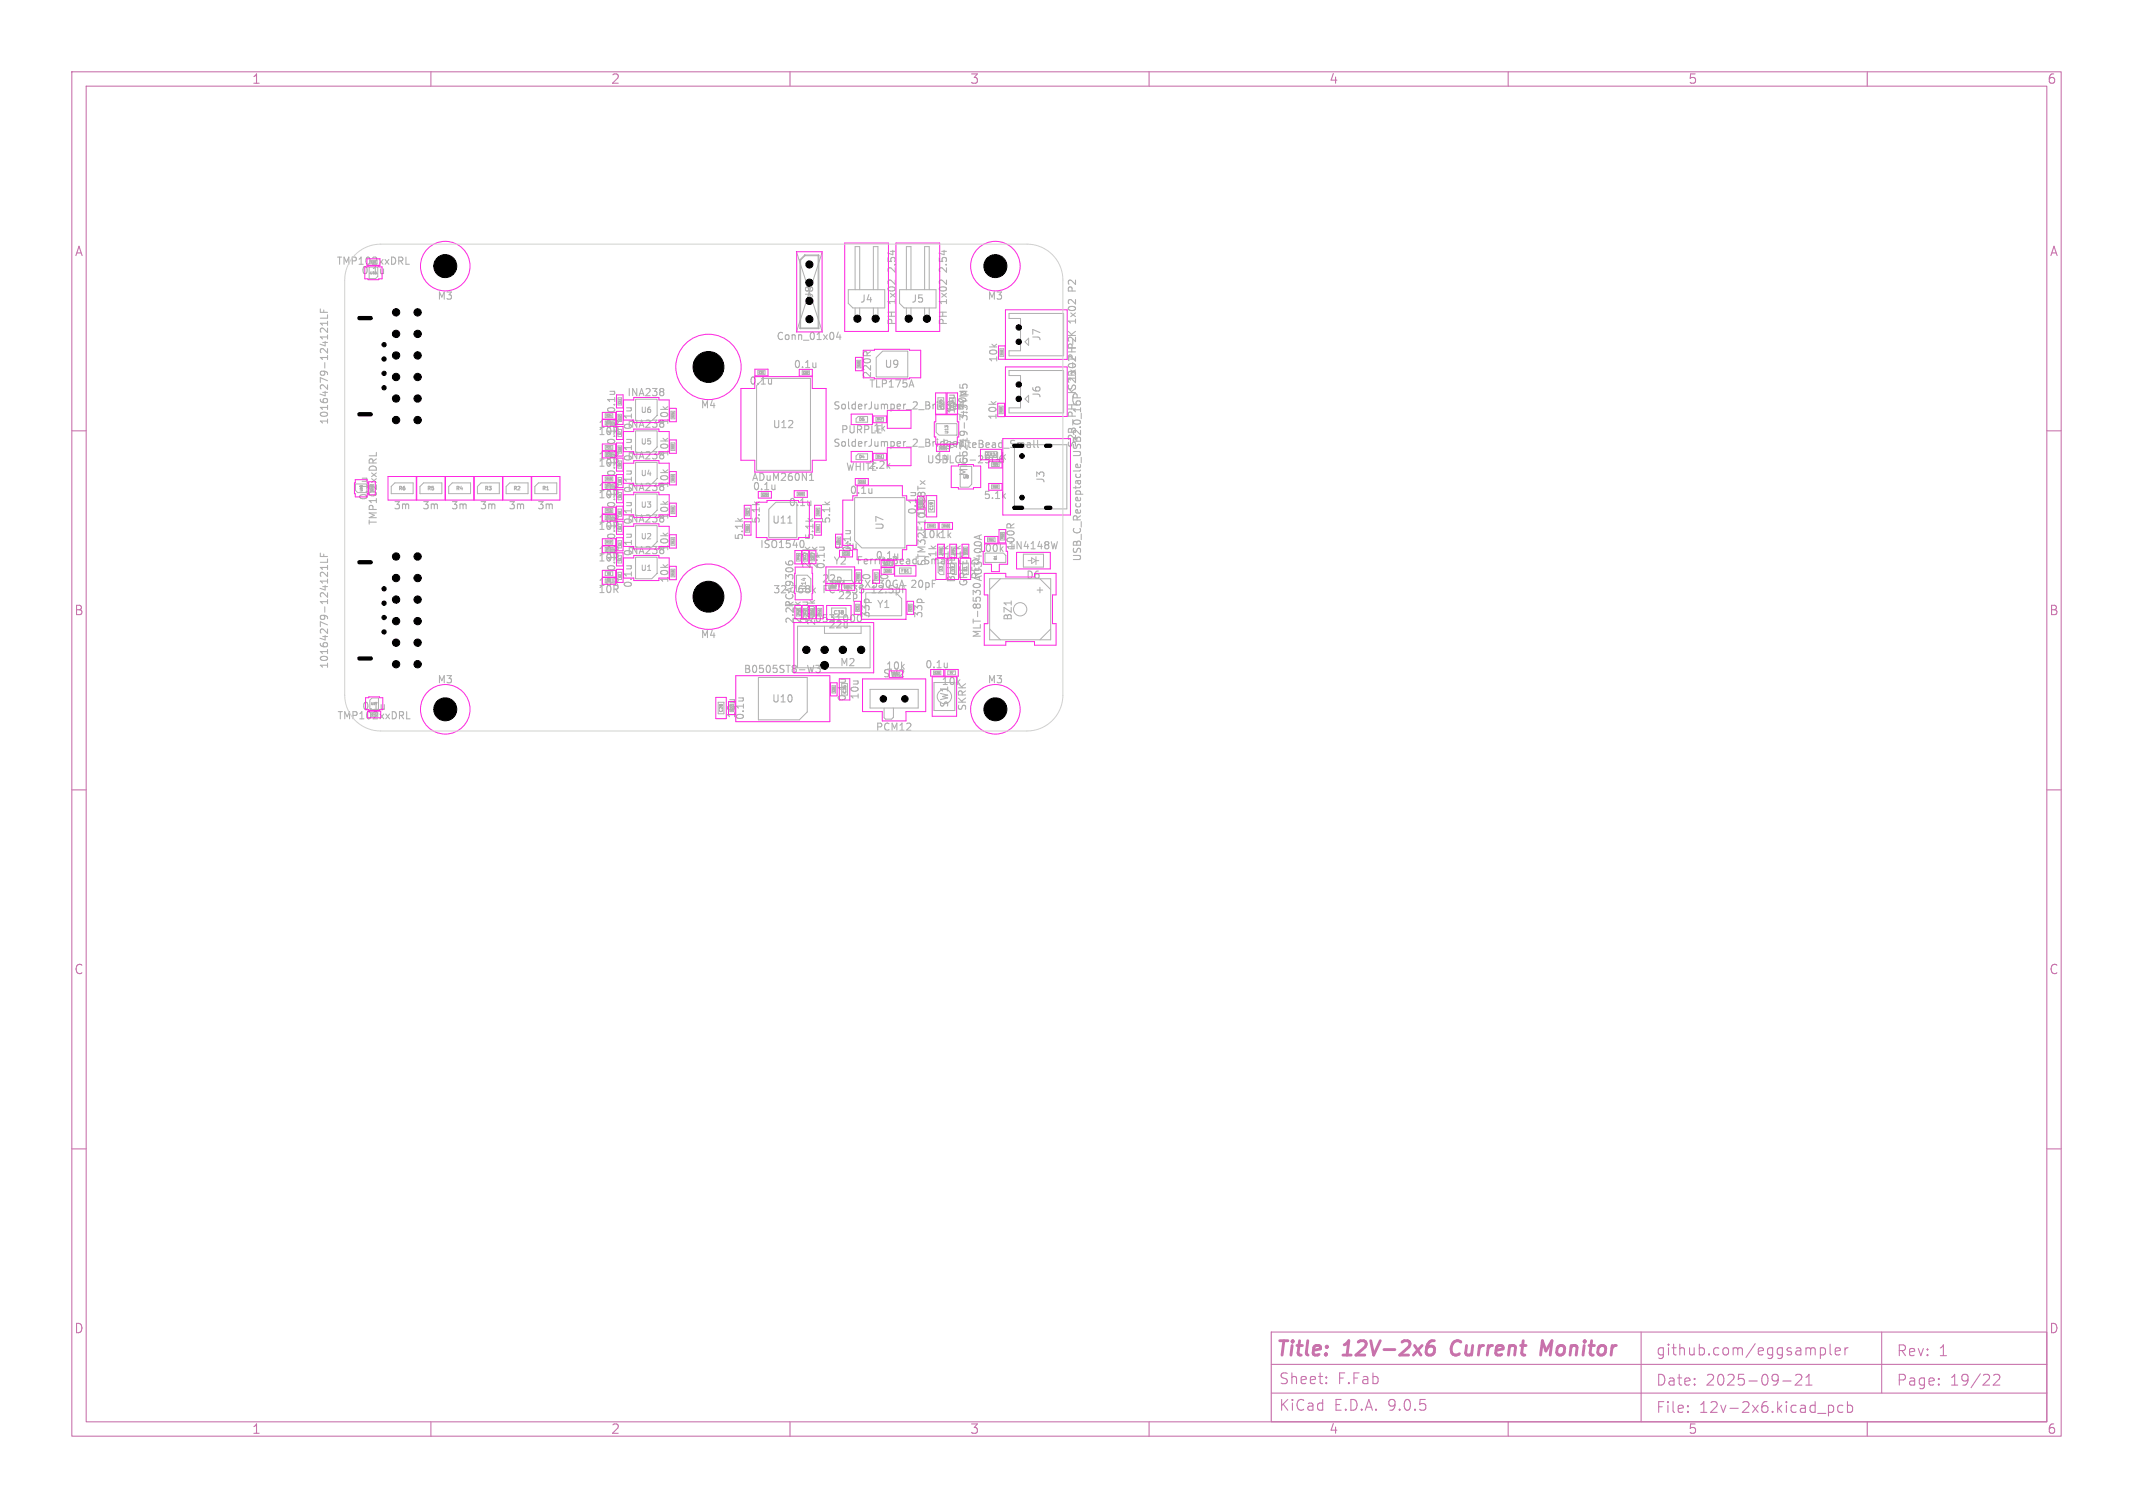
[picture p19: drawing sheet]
<svg xmlns="http://www.w3.org/2000/svg" width="297mm" height="210mm" viewBox="0 0 297 210" stroke-linecap="round" stroke-linejoin="round" font-family="sans-serif">
<defs><g id="words">
<g font-size="2.8" fill="#c872ab">
<text x="177.5" y="189.4">Title:</text>
<text x="187.2" y="189.4">12V-2x6</text>
<text x="202.9" y="189.4">Current</text>
<text x="216.2" y="189.4">Monitor</text>
</g>
<g font-size="2.1" fill="#c872ab">
<text x="230.5" y="189">github.com/eggsampler</text>
<text x="264" y="189.1">Rev:</text>
<text x="269.9" y="189.1">1</text>
<text x="178" y="196.7">KiCad</text>
<text x="178" y="193">Sheet:</text>
<text x="185.7" y="196.7">E.D.A.</text>
<text x="186.2" y="193">F.Fab</text>
<text x="193.3" y="196.7">9.0.5</text>
<text x="230.5" y="193.2">Date:</text>
<text x="230.5" y="197">File:</text>
<text x="236.6" y="197">12v-2x6.kicad_pcb</text>
<text x="237.5" y="193.2">2025-09-21</text>
<text x="264" y="193.2">Page:</text>
<text x="271.5" y="193.2">19/22</text>
</g>
<g font-size="1.8" fill="#c872ab">
<text x="35" y="11.9">1</text>
<text x="85" y="11.9">2</text>
<text x="135" y="11.9">3</text>
<text x="185" y="11.9">4</text>
<text x="235" y="11.9">5</text>
<text x="285" y="11.9">6</text>
<text x="10.3" y="35.9">A</text>
<text x="285.4" y="35.9">A</text>
<text x="10.3" y="85.9">B</text>
<text x="285.3" y="85.9">B</text>
<text x="10.3" y="135.9">C</text>
<text x="285.3" y="135.9">C</text>
<text x="10.3" y="185.9">D</text>
<text x="285.3" y="185.9">D</text>
<text x="35" y="199.9">1</text>
<text x="85" y="199.9">2</text>
<text x="135" y="199.9">3</text>
<text x="185" y="199.9">4</text>
<text x="235" y="199.9">5</text>
<text x="285" y="199.9">6</text>
</g>
<g font-size="1.4" fill="#ff26e2">
<text x="46.8" y="37.1">TMP102xxDRL</text>
<text x="50.2" y="38.4">0.1u</text>
<text x="104.3" y="53.8">0.1u</text>
<text x="110.4" y="51.5">0.1u</text>
<text x="121.5" y="52.8" transform="rotate(-90 121.5 52.8)">220R</text>
<text x="139.1" y="50.6" transform="rotate(-90 139.1 50.6)">10k</text>
<text x="83.2" y="59.8">10R</text>
<text x="85.9" y="57.7" transform="rotate(-90 85.9 57.7)">0.1u</text>
<text x="87.3" y="59.8">INA238</text>
<text x="87.3" y="55.4">INA238</text>
<text x="88.2" y="60" transform="rotate(-90 88.2 60)">0.1u</text>
<text x="93.3" y="59.3" transform="rotate(-90 93.3 59.3)">10k</text>
<text x="115.9" y="57.2">SolderJumper_2_Bridged</text>
<text x="133.2" y="57.7" transform="rotate(-90 133.2 57.7)">10u</text>
<text x="139" y="58.6" transform="rotate(-90 139 58.6)">10k</text>
<text x="83.2" y="65.2">10R</text>
<text x="83.2" y="64.2">10R</text>
<text x="83.2" y="60.8">10R</text>
<text x="87.3" y="64.2">INA238</text>
<text x="88.2" y="64.4" transform="rotate(-90 88.2 64.4)">0.1u</text>
<text x="93.3" y="63.7" transform="rotate(-90 93.3 63.7)">10k</text>
<text x="120.8" y="65.5">2.2k</text>
<text x="121.5" y="60.3">1k</text>
<text x="128.9" y="64.7">USBLC6-2SC6</text>
<text x="136.9" y="64.3">5.1k</text>
<text x="51.4" y="69.8" transform="rotate(-90 51.4 69.8)">0.1u</text>
<text x="83.2" y="68.6">10R</text>
<text x="83.2" y="69.6">10R</text>
<text x="87.3" y="68.6">INA238</text>
<text x="88.2" y="68.8" transform="rotate(-90 88.2 68.8)">0.1u</text>
<text x="93.3" y="68.1" transform="rotate(-90 93.3 68.1)">10k</text>
<text x="104.7" y="68.5">0.1u</text>
<text x="109.7" y="70.7">0.1u</text>
<text x="118.2" y="69">0.1u</text>
<text x="127.8" y="71.8" transform="rotate(-90 127.8 71.8)">0.1u</text>
<text x="134.9" y="66.4" transform="rotate(-90 134.9 66.4)">MIC5219-3.3YM5</text>
<text x="136.9" y="69.7">5.1k</text>
<text x="52.7" y="73.2" transform="rotate(-90 52.7 73.2)">TMP102xxDRL</text>
<text x="83.2" y="74">10R</text>
<text x="83.2" y="73">10R</text>
<text x="83.2" y="77.4">10R</text>
<text x="87.3" y="77.4">INA238</text>
<text x="87.3" y="73">INA238</text>
<text x="88.2" y="77.6" transform="rotate(-90 88.2 77.6)">0.1u</text>
<text x="88.2" y="73.2" transform="rotate(-90 88.2 73.2)">0.1u</text>
<text x="93.3" y="76.9" transform="rotate(-90 93.3 76.9)">10k</text>
<text x="93.3" y="72.5" transform="rotate(-90 93.3 72.5)">10k</text>
<text x="103.7" y="75.3" transform="rotate(-90 103.7 75.3)">5.1k</text>
<text x="105.7" y="76.5">ISO1540</text>
<text x="106" y="73" transform="rotate(-90 106 73)">5.1k</text>
<text x="113.5" y="75.3" transform="rotate(-90 113.5 75.3)">5.1k</text>
<text x="115.8" y="73" transform="rotate(-90 115.8 73)">5.1k</text>
<text x="116" y="76.7">0.1u</text>
<text x="118.7" y="77.1" transform="rotate(-90 118.7 77.1)">0.1u</text>
<text x="128.2" y="75.1">10k1k</text>
<text x="129" y="72" transform="rotate(-90 129 72)">10u</text>
<text x="130.6" y="77.7" transform="rotate(-90 130.6 77.7)">1k</text>
<text x="132.3" y="77.7" transform="rotate(-90 132.3 77.7)">1k</text>
<text x="134" y="77.7" transform="rotate(-90 134 77.7)">1k</text>
<text x="136.1" y="77.1">100k</text>
<text x="141.5" y="76.7" transform="rotate(-90 141.5 76.7)">100R</text>
<text x="83.2" y="81.8">10R</text>
<text x="83.2" y="78.4">10R</text>
<text x="88.2" y="82" transform="rotate(-90 88.2 82)">0.1u</text>
<text x="93.3" y="81.3" transform="rotate(-90 93.3 81.3)">10k</text>
<text x="107.6" y="82.8">32.768k</text>
<text x="113" y="79.3" transform="rotate(-90 113 79.3)">2.2k</text>
<text x="114" y="79.3" transform="rotate(-90 114 79.3)">2.2k</text>
<text x="114.4" y="81.3">22p</text>
<text x="114.6" y="82.8">FC-135</text>
<text x="115" y="79.4" transform="rotate(-90 115 79.4)">0.1u</text>
<text x="115.5" y="82.1">8M</text>
<text x="116.6" y="83.6">22p</text>
<text x="118.7" y="82.1">YSX530GA</text>
<text x="119.2" y="78.8">FerriteBead_Small</text>
<text x="121.8" y="78.1">0.1u</text>
<text x="122.5" y="79.1">1u</text>
<text x="129.1" y="78.9" transform="rotate(-90 129.1 78.9)">STM32F103C8Tx</text>
<text x="133.2" y="81.2" transform="rotate(-90 133.2 81.2)">BLUE</text>
<text x="134.9" y="81.8" transform="rotate(-90 134.9 81.8)">GREEN</text>
<text x="136.9" y="81.1" transform="rotate(-90 136.9 81.1)">AO3400A</text>
<text x="142.8" y="80.8">D6</text>
<text x="110.7" y="87" transform="rotate(-90 110.7 87)">2.2kPCA9306</text>
<text x="111.4" y="86.9">470531000</text>
<text x="111.7" y="87" transform="rotate(-90 111.7 87)">2.2k</text>
<text x="112.7" y="87" transform="rotate(-90 112.7 87)">0.1u</text>
<text x="113.7" y="87.2" transform="rotate(-90 113.7 87.2)">200k</text>
<text x="121.3" y="86.2" transform="rotate(-90 121.3 86.2)">33p</text>
<text x="128.6" y="86.2" transform="rotate(-90 128.6 86.2)">33p</text>
<text x="122.9" y="94.5">SW2</text>
<text x="123.3" y="93.5">10k</text>
<text x="128.7" y="93.3">0.1u</text>
<text x="131" y="95.6">10k</text>
<text x="46.9" y="100.4">TMP102xxDRL</text>
<text x="50.3" y="99.1">0.1u</text>
<text x="102.6" y="100.1" transform="rotate(-90 102.6 100.1)">10u</text>
<text x="118" y="97.8" transform="rotate(-90 118 97.8)">0.1u</text>
</g>
<g font-size="1.4" fill="#afafaf">
<text x="60.8" y="41.9">M3</text>
<text x="113.4" y="41.6" transform="rotate(-90 113.4 41.6)">J8</text>
<text x="124.9" y="37.7" transform="rotate(-90 124.9 37.7)">2.54</text>
<text x="132.1" y="37.7" transform="rotate(-90 132.1 37.7)">2.54</text>
<text x="137.4" y="41.9">M3</text>
<text x="150" y="40.4" transform="rotate(-90 150 40.4)">P2</text>
<text x="108" y="47.6">Conn_01x04</text>
<text x="119.7" y="42.3">J4</text>
<text x="124.9" y="45.4" transform="rotate(-90 124.9 45.4)">PH</text>
<text x="124.9" y="42.4" transform="rotate(-90 124.9 42.4)">1x02</text>
<text x="126.8" y="42.3">J5</text>
<text x="132.1" y="45.4" transform="rotate(-90 132.1 45.4)">PH</text>
<text x="132.1" y="42.4" transform="rotate(-90 132.1 42.4)">1x02</text>
<text x="145.1" y="47.6" transform="rotate(-90 145.1 47.6)">J7</text>
<text x="150" y="45.1" transform="rotate(-90 150 45.1)">1x02</text>
<text x="123.1" y="51.4">U9</text>
<text x="150" y="53" transform="rotate(-90 150 53)">1x02</text>
<text x="45.9" y="59.2" transform="rotate(-90 45.9 59.2)">10164279-124121LF</text>
<text x="97.5" y="57.1">M4</text>
<text x="107.5" y="59.8">U12</text>
<text x="120.9" y="54.2">TLP175A</text>
<text x="134.8" y="58.2" transform="rotate(-90 134.8 58.2)">470p</text>
<text x="145.1" y="55.5" transform="rotate(-90 145.1 55.5)">J6</text>
<text x="150" y="54.5" transform="rotate(-90 150 54.5)">S2B-PH-KP2</text>
<text x="85.9" y="62.1" transform="rotate(-90 85.9 62.1)">0.1u</text>
<text x="117" y="60.6">PURPLE</text>
<text x="117.7" y="65.8">WHITE</text>
<text x="130.2" y="64.3">1u</text>
<text x="150" y="62.5" transform="rotate(-90 150 62.5)">S2B-PH-K</text>
<text x="54.7" y="71.1">3m</text>
<text x="58.7" y="71.1">3m</text>
<text x="62.7" y="71.1">3m</text>
<text x="66.7" y="71.1">3m</text>
<text x="70.7" y="71.1">3m</text>
<text x="74.7" y="71.1">3m</text>
<text x="85.9" y="70.9" transform="rotate(-90 85.9 70.9)">0.1u</text>
<text x="85.9" y="66.5" transform="rotate(-90 85.9 66.5)">0.1u</text>
<text x="104.6" y="67.2">ADuM260N1</text>
<text x="145.6" y="67.4" transform="rotate(-90 145.6 67.4)">J3</text>
<text x="85.9" y="75.3" transform="rotate(-90 85.9 75.3)">0.1u</text>
<text x="107.4" y="73.1">U11</text>
<text x="123.2" y="73.9" transform="rotate(-90 123.2 73.9)">U7</text>
<text x="140.3" y="76.7">1N4148W</text>
<text x="83.2" y="82.8">10R</text>
<text x="85.9" y="79.7" transform="rotate(-90 85.9 79.7)">0.1u</text>
<text x="116" y="78.8">Y2</text>
<text x="121.4" y="80.9" transform="rotate(-90 121.4 80.9)">0</text>
<text x="121.6" y="82.8">12.5pF</text>
<text x="123.9" y="80.9" transform="rotate(-90 123.9 80.9)">0</text>
<text x="127.1" y="82.1">20pF</text>
<text x="136.6" y="80.8" transform="rotate(-90 136.6 80.8)">RED</text>
<text x="144.1" y="82.8">+</text>
<text x="150.7" y="78.3" transform="rotate(-90 150.7 78.3)">USB_C_Receptacle_USB2.0_16P</text>
<text x="97.5" y="89.1">M4</text>
<text x="115.3" y="87.7">22u</text>
<text x="122" y="84.9">Y1</text>
<text x="136.8" y="89" transform="rotate(-90 136.8 89)">MLT-8530</text>
<text x="141.1" y="86.5" transform="rotate(-90 141.1 86.5)">BZ1</text>
<text x="45.9" y="93.2" transform="rotate(-90 45.9 93.2)">10164279-124121LF</text>
<text x="60.8" y="95.4">M3</text>
<text x="103.5" y="93.9">B0505ST8-W3</text>
<text x="116.9" y="93">M2</text>
<text x="137.4" y="95.4">M3</text>
<text x="103.8" y="100.4" transform="rotate(-90 103.8 100.4)">0.1u</text>
<text x="107.4" y="98">U10</text>
<text x="119.8" y="97.5" transform="rotate(-90 119.8 97.5)">10u</text>
<text x="121.9" y="102">PCM12</text>
<text x="132.2" y="98.6" transform="rotate(-90 132.2 98.6)">SW1</text>
<text x="134.7" y="99.1" transform="rotate(-90 134.7 99.1)">SKRK</text>
</g>
<text font-size="1.4" x="115.9" y="62.4">SolderJumper_2_BridgedFerriteBead_Small</text>
<g font-size="1" fill="#afafaf">
<text x="89.2" y="57.6">U6</text>
<text x="89.2" y="62">U5</text>
<text x="89.2" y="66.4">U4</text>
<text x="89.2" y="70.8">U3</text>
<text x="89.2" y="75.2">U2</text>
<text x="89.2" y="79.6">U1</text>
</g>
<text font-size=".8" fill="#afafaf" x="112.3" y="82.2" transform="rotate(-90 112.3 82.2)">U14</text>
<g font-size=".7" fill="#afafaf">
<text x="55.4" y="68.4">R6</text>
<text x="59.4" y="68.4">R5</text>
<text x="63.4" y="68.4">R4</text>
<text x="67.4" y="68.4">R3</text>
<text x="71.4" y="68.4">R2</text>
<text x="75.4" y="68.4">R1</text>
<text x="116" y="85.7">C38</text>
</g>
<g font-size=".6" fill="#afafaf">
<text x="119.6" y="58.7">D5</text>
<text x="131.3" y="56.8" transform="rotate(-90 131.3 56.8)">C35</text>
<text x="132.9" y="56.8" transform="rotate(-90 132.9 56.8)">C34</text>
<text x="119.6" y="63.9">D4</text>
<text x="132.1" y="60.4" transform="rotate(-90 132.1 60.4)">U13</text>
<text x="137.4" y="63.6">FB2</text>
<text x="130" y="71.1" transform="rotate(-90 130 71.1)">C19</text>
<text x="134.1" y="66.7">U8</text>
<text x="125.4" y="79.8">FB1</text>
<text x="131.3" y="79.7" transform="rotate(-90 131.3 79.7)">D3</text>
<text x="133" y="79.7" transform="rotate(-90 133 79.7)">D2</text>
<text x="134.7" y="79.7" transform="rotate(-90 134.7 79.7)">D1</text>
<text x="100.7" y="99.2" transform="rotate(-90 100.7 99.2)">C28</text>
<text x="117.9" y="96.6" transform="rotate(-90 117.9 96.6)">C25</text>
</g>
<g font-size=".4" fill="#afafaf">
<text x="51.5" y="38.2">U15</text>
<text x="119.8" y="51.1" transform="rotate(-90 119.8 51.1)">R38</text>
<text x="139.7" y="49.5" transform="rotate(-90 139.7 49.5)">R40</text>
<text x="84.4" y="58.1">R24</text>
<text x="84.4" y="59.1">R23</text>
<text x="93.9" y="58.2" transform="rotate(-90 93.9 58.2)">R25</text>
<text x="122.1" y="58.6">R47</text>
<text x="84.4" y="63.5">R20</text>
<text x="84.4" y="62.5">R21</text>
<text x="93.9" y="62.6" transform="rotate(-90 93.9 62.6)">R22</text>
<text x="122.1" y="63.8">R41</text>
<text x="138.2" y="64.9">R29</text>
<text x="50.5" y="68.5" transform="rotate(-90 50.5 68.5)">U16</text>
<text x="84.4" y="71.3">R15</text>
<text x="84.4" y="66.9">R18</text>
<text x="93.9" y="71.4" transform="rotate(-90 93.9 71.4)">R16</text>
<text x="93.9" y="67" transform="rotate(-90 93.9 67)">R19</text>
<text x="104.3" y="71.7" transform="rotate(-90 104.3 71.7)">R37</text>
<text x="114.1" y="71.7" transform="rotate(-90 114.1 71.7)">R32</text>
<text x="138.2" y="68">R30</text>
<text x="84.4" y="72.3">R14</text>
<text x="93.9" y="75.8" transform="rotate(-90 93.9 75.8)">R13</text>
<text x="104.3" y="74" transform="rotate(-90 104.3 74)">R36</text>
<text x="114.1" y="74" transform="rotate(-90 114.1 74)">R31</text>
<text x="129.3" y="73.4">R49</text>
<text x="131.2" y="77.1" transform="rotate(-90 131.2 77.1)">R35</text>
<text x="131.3" y="73.4">R48</text>
<text x="137.6" y="75.4">R51</text>
<text x="139.8" y="75.1" transform="rotate(-90 139.8 75.1)">R50</text>
<text x="84.5" y="80.1">R9</text>
<text x="84.5" y="81.1">R8</text>
<text x="93.9" y="80.2" transform="rotate(-90 93.9 80.2)">R10</text>
<text x="111.3" y="78" transform="rotate(-90 111.3 78)">R45</text>
<text x="112.3" y="78" transform="rotate(-90 112.3 78)">R44</text>
<text x="122.2" y="80.7" transform="rotate(-90 122.2 80.7)">R27</text>
<text x="138.8" y="78" transform="rotate(-90 138.8 78)">Q1</text>
<text x="112.3" y="85.7" transform="rotate(-90 112.3 85.7)">R42</text>
<text x="114.3" y="85.7" transform="rotate(-90 114.3 85.7)">R46</text>
<text x="132.2" y="93.9">R7</text>
<text x="51.6" y="98.2">U17</text>
</g>
<g font-size=".3" fill="#afafaf">
<text x="51.6" y="36.7">C39</text>
<text x="105.6" y="52.1">C31</text>
<text x="111.8" y="52.1">C32</text>
<text x="86.5" y="58.6" transform="rotate(-90 86.5 58.6)">C12</text>
<text x="86.5" y="56.3" transform="rotate(-90 86.5 56.3)">C11</text>
<text x="86.5" y="65" transform="rotate(-90 86.5 65)">C9</text>
<text x="86.5" y="63" transform="rotate(-90 86.5 63)">C10</text>
<text x="86.5" y="60.6" transform="rotate(-90 86.5 60.6)">C7</text>
<text x="130.9" y="62.6">C33</text>
<text x="52" y="68.4" transform="rotate(-90 52 68.4)">C40</text>
<text x="86.5" y="71.7" transform="rotate(-90 86.5 71.7)">C6</text>
<text x="86.5" y="69.4" transform="rotate(-90 86.5 69.4)">C5</text>
<text x="86.5" y="67.3" transform="rotate(-90 86.5 67.3)">C8</text>
<text x="106.1" y="69.1">C29</text>
<text x="111.1" y="69">C30</text>
<text x="119.6" y="67.3">C15</text>
<text x="128.4" y="70.4" transform="rotate(-90 128.4 70.4)">C16</text>
<text x="86.5" y="76.1" transform="rotate(-90 86.5 76.1)">C4</text>
<text x="86.5" y="73.8" transform="rotate(-90 86.5 73.8)">C3</text>
<text x="113.3" y="78" transform="rotate(-90 113.3 78)">C37</text>
<text x="117" y="75.7" transform="rotate(-90 117 75.7)">C14</text>
<text x="117.4" y="77.3">C13</text>
<text x="86.5" y="80.5" transform="rotate(-90 86.5 80.5)">C2</text>
<text x="86.5" y="78.2" transform="rotate(-90 86.5 78.2)">C1</text>
<text x="115.5" y="81.9">C23</text>
<text x="117.7" y="81.9">C24</text>
<text x="123.2" y="79.7">C18</text>
<text x="123.2" y="78.7">C17</text>
<text x="130.1" y="93.9">C20</text>
<text x="102.1" y="99" transform="rotate(-90 102.1 99)">C27</text>
<text x="116.3" y="96.4" transform="rotate(-90 116.3 96.4)">C26</text>
</g>
</g></defs>
<g fill="none" stroke="#c872ab" stroke-width=".15">
<path d="M10 10h277v190h-277zM12 12h273v186h-273zM60 10v2M110 10v2M160 10v2M210 10v2M260 10v2M10 60h2M285 60h2M10 110h2M285 110h2M10 160h2"/>
<path d="M285 160h2M60 198v2M110 198v2M160 198v2M177 194h108M177 190h108M177 185.5h108v12.5h-108zM184.7 192.6v.1M184.7 192.6h-.1l.1 .1M184.7 191.8v.1M184.7 191.8h-.1l.1 .1M210 198v2"/>
<path d="M228.5 185.5v12.5M235 196.6h.1l-.1 .1M235 196.6v.1M235 195.8v.1M235 195.8h.1l-.1 .1M248.2 192.3h1.2M250 191.5l.2-.1 .5 .1a.41 .41 0 0 1 .1 .5l-.8 .9h.9M251.5 192.9h.8M251.5 191.8l.4-.4v1.5M253.5 187.7v1.5M253.5 187.8l.4-.1 .3 .3v.4l-.2 .2-.1 .1-.4-.1M254.6 195.8l.4-.1 .3 .3v.4l-.1 .2-.2 .1-.4-.1"/>
<path d="M254.8 187.2v1.3l.2 .2M255.5 188.2l.8-.2-.1-.2-.4-.1-.3 .2 .1 .7 .2 .1 .4-.1M256.6 195.8l-.4-.1-.3 .3v.4l.1 .2 .2 .1 .4-.1M256.9 187.7v1M257.2 195.8l.5-.1 .3 .3v.4l-.2 .2-.1 .1-.5-.1M257.2 195.2v1.5M257.3 187.7l-.3 .1-.1 .2M260 198v2M262 185.5v8.5M270 192.8v.1M270 192v.1M277.6 191.5l.2-.1 .5 .1a.41 .41 0 0 1 .1 .5l-.9 .9h1"/>
</g>
<path d="M198.7 187.7a.64 .64 0 0 1 1 0v.6a.66 .66 0 0 1-1 .3M199.7 186.7a.81 .81 0 0 0-.9 .5M202.3 187a1.27 1.27 0 0 0 0 1.6M216.1 186.7l-.8 1.4-.5-1.4-.3 2" fill="none" stroke="#c872ab" stroke-width=".4"/>
<g fill="none" stroke="#afafaf" stroke-width=".15">
<path d="M53.4 37.4v.7M53.4 38l-.1 .1M56.5 36.8h.5M61.2 36.5v1M61.2 37h.6M61.8 36.5v1M62.2 36.6l.4-.1 .2 .3-.6 .7h.6M137.8 36.5v1M137.8 37h.6M138.4 36.5v1M138.8 36.5h.6l-.3 .4 .3 .1v.4l-.2 .1-.4-.1M44.6 43v.5h1"/>
<path d="M45.1 43.2v.3M45.6 45.7v.6l-.6-.6h-.2l-.2 .2M45.6 43.8v.5h-1M45.6 44.7v.6M45.6 45h-1l.3 .3M84.9 54.5h.7M85.5 54.5l.1 .1M87.2 56.8h.7M87.8 56.8l.1 .1M92.3 54.2l.1 .1-.1 .2M92.3 54.6l.1 .1-.1 .4M97.9 50.6v1"/>
<path d="M97.9 51h.6M98.5 50.6v1M99.4 50.6h-.3a.67 .67 0 0 0 0 1l.3-.1 .1-.4-.2-.2-.3 .1-.1 .1M107.4 52.8v.7M107.4 53.4l-.1 .1M113.6 50.5v.7M113.6 51.1l-.1 .1M116.7 46.2l-.2 .8h.6M117 46.6v.7M120.3 49h.3M121.2 49l-.5 .3M126.9 52.9l.3 1"/>
<path d="M133.7 53.5v.5l.4 .1-.1-.2 .1-.3 .1-.1h.4l.1 .2-.1 .4M133.8 54.7l.2-.2h.3l.2 .2M134.7 54.5h-1l.7 .3M148.8 46.1l.5 .6M149.4 55.1v.8M149.5 54.9v.5h1M149.8 46.1l-.6 .5M149.9 54.9l.1 .5M44.6 77v.5h1M45.1 77.2v.3M45.6 77.8v.5h-1M45.6 78.7v.6"/>
<path d="M45.6 79.7v.6l-.6-.6h-.2l-.2 .2M45.6 79h-1l.3 .3M50.4 66.6h.7M51 66.6l.1 .1M52.4 63v.5M87.2 61.2h.7M87.2 70h.7M87.2 74.4h.7M87.2 78.8h.7M87.2 65.6h.7M87.8 61.2l.1 .1M87.8 70l.1 .1"/>
<path d="M87.8 74.4l.1 .1M87.8 78.8l.1 .1M87.8 65.6l.1 .1M102.7 72.2l.4 .4M103.4 72.2l-.4 .3M105.1 69.9l.3 .4M105.7 69.9l-.4 .3M107.9 67.5v.7M107.9 68.1l-.1 .1M109.4 78.2v.2M109.7 72.8h.6M109.8 78.5v-.2l.2-.2 .3 .1 .1 .3"/>
<path d="M111.6 75.3a.54 .54 0 0 1 .4 .4 .54 .54 0 0 1-.2 .5M112.1 76.2l.4 .4M112.5 72.2l.4 .4M112.7 66.9h.6M112.7 66.2l.3-.3v1M112.8 76.2l-.4 .3M112.9 69.7v.7M112.9 70.3l-.1 .1M113.1 76.2l.4 .4M113.2 72.2l-.4 .3M113.8 76.2l-.4 .3M114.1 76.2h.7"/>
<path d="M114.7 76.2l.1 .1M114.9 69.9l.3 .4M115.5 69.9l-.4 .3M117.7 73.9h.7M118.3 73.9l.1 .1M119.2 75.7v.7M119.2 76.3h.1M121.4 68v.7M121.4 68.6l-.1 .1M123.6 64.8l.3 .4M123.9 64.6l-.4 .3M125 77.1v.7"/>
<path d="M126.8 68.6h.7M127.4 68.6l.1 .1M128.1 66.9l.7 .6M128.8 66.9l-.7 .6M131 78.4l.2 .1h.3M131.5 78v.5M131.5 78.1h-.3l-.2 .2M136.7 74.5l-1 .3M139.4 76.4l.3 .4M139.7 76.1l-.4 .4M139.7 69l.3 .4M139.7 63.6l.3 .4"/>
<path d="M140 68.8l-.4 .3M140 63.3l-.4 .4M140.3 73h.3M141.2 72.9l-.5 .4M143 62.2l.1 .1h.4M143 61.7h.4l.1 .6M143.5 61.9h-.4l-.1 .2M144 61.3v.9l.1 .1M144.5 61.3v.9l.1 .1M147.2 75.4l-.2 1-.2-.7M53.5 98.1v.7M53.5 98.7l-.1 .1"/>
<path d="M61.2 98.7h.6M61.2 98.2v1M61.8 98.2v1M62.2 99.2h.6M62.2 98.5l.3-.3v1M97.9 82.6v1M97.9 83h.6M98.5 82.6v1M99.4 82.6h-.5v.4l.1-.1 .4 .1 .1 .1-.1 .4-.1 .1-.4-.1M102.8 97.2h.7M103.4 97.2l.1 .1M111.4 83.8l-.3 .3"/>
<path d="M111.8 83.8h.6M112.8 83.6l.3 .4M113.2 81.6v1M113.3 82.2l.2 .4M113.3 92.7l-.2 1-.2-.8M113.4 83.6l-.3 .3M113.5 81.9l-.3 .4M113.6 92.7h.6l-.3 .3 .3 .1v.5l-.2 .1-.4-.1M117 94.6h.7M117.6 94.6l.1 .1M118.8 85.6a.63 .63 0 0 1 0 1M119.8 85.7l-.1-.1a.53 .53 0 0 0-.3 .5 .53 .53 0 0 0 .3 .5l.1-.1"/>
<path d="M131.9 92.3v.7M131.9 92.9l-.1 .1M135.5 81.5a.53 .53 0 0 0 .5 .3 .53 .53 0 0 0 .5-.3M137.8 98.2v1M137.8 98.7h.6M138.4 98.2v1M139.1 98.2l-.3 .7h.7M139.3 98.6v.6M140.8 83.7v.6M56.6 100.1h.5"/>
</g>
<g fill="none" stroke="#afafaf" stroke-width=".14">
<path d="M110.9 35l3.6 11.3M111.4 36.2h.1l-.1 9.6zM111.4 36.2l.7-.7-.6 .7zM112 35.5l2 .1h-1.9zM113.9 35.5l.1 .1v10.2zM114.5 35l-3.6 11.3M84.3 57.6h1v.6h-1zM86 55.4h.6v1h-.6M86 57.7h.6v1h-.6zM86 59.8h.6v1h-.6M86.4 55.6v.1M88.5 55.6h3v2.3l-.7 .7h-2.3z"/>
<path d="M93.4 57.3h.6v1h-.6M105.5 51.6h1v.5h-1zM106.2 52h.1M106.3 52.7h6.5v12.8h-7.4v-11.8zM111.4 45.7h2.6l-2.6 .1zM111.7 51.7v.5h1v-.5M118.1 40.3h5.1v2.6h-4.5l-.6-.6zM119.1 40.3v-6h.6v6M119.1 42.9v1.8h.6v-1.8M119.3 50.2h.6v1h-.6zM119.5 58l-.3 .3v.5h1.6v-.8M121.6 40.3v-6h.6v6"/>
<path d="M121.6 42.9v1.8h.6v-1.8M122 58.1h1v.6h-1zM122 49.8l.9-.9h3.5v3.6h-4.4zM125.3 40.3h5v2.6h-4.4l-.6-.6M126.2 40.3v-6h.6v6M126.2 42.9v1.8h.6v-1.8M128.7 40.3v-6h.7v6M128.7 42.9v1.8h.7v-1.8M130.3 59h2.9v1.6h-2.4l-.5-.4zM130.6 57v-1.6h.8v1.6M139.1 56.6h.6v1h-.6M139.2 48.6h.6v1h-.6"/>
<path d="M139.3 57.4h.2M139.4 57h.1M139.5 56.8v.1M139.5 57h.1M139.5 57v.2M139.5 57.3h-.1M140.5 43.7h7.6v5.9h-7.6v-.7h1.6v-4.5h-1.6zM140.5 51.6h7.6v5.9h-7.6v-.7h1.6v-4.5h-1.6zM142.7 47.6l.5-.5v1zM143.2 55.1v1l-.5-.5zM49.5 67.4h1.6v1.2h-1.3l-.3-.3zM54.5 67.8l.5-.5h2.5v1.5h-3z"/>
<path d="M58.5 67.8l.5-.5h2.5v1.5h-3zM62.5 67.8l.5-.5h2.5v1.5h-3zM66.5 67.8l.5-.5h2.5v1.5h-3zM70.5 67.8l.5-.5h2.5v1.5h-3zM74.5 67.8l.5-.5h2.5v1.5h-3zM84.3 79.6h1v.6h-1zM84.3 62h1v.6h-1zM84.3 66.4h1v.6h-1zM84.3 70.8h1v.6h-1zM84.3 75.2h1v.6h-1zM86 75.3h.6v1h-.6zM86 68.6h.6v1h-.6"/>
<path d="M86 62.1h.6v1h-.6zM86 64.2h.6v1h-.6M86 66.5h.6v1h-.6zM86 70.9h.6v1h-.6zM86 73h.6v1h-.6M86 77.4h.6v1h-.6M86 79.7h.6v1h-.6zM88.5 64.4h3v2.3l-.7 .7h-2.3zM88.5 68.8h3v2.3l-.7 .7h-2.3zM88.5 60h3v2.3l-.7 .7h-2.3zM88.5 77.6h3v2.3l-.7 .7h-2.3zM88.5 73.2h3v2.3l-.7 .7h-2.3z"/>
<path d="M93.4 74.9h.6v1h-.6M93.4 61.7h.6v1h-.6M93.4 66.1h.6v1h-.6M93.4 70.5h.6v1h-.6M93.4 79.3h.6v1h-.6M103.8 73.1h.6v1h-.6M103.8 70.8h.6v1h-.6zM106 68.7v.5h1v-.5M107 70.9l1-.9h2.9v4.9h-3.9zM110.9 77.1h.5v1h-.5zM111 68.6h1v.5h-1zM113.6 73.1h.6v1h-.6"/>
<path d="M113.6 70.8h.6v1h-.6zM114 73.3v.1M115.4 79.4h3.2v1.5h-3.2zM116.6 75.8v-1h.4v1M119 69.3h7v7h-6l-1-1zM119.5 80h-.1l.1 .1M119.5 80v.1M119.5 66.9h1v.5h-1zM119.5 63.2l-.3 .3v.5h1.6v-.8M119.6 80h-.1M119.6 80h.1M119.6 80v.1"/>
<path d="M121.7 79.8h.6v1M122 63.3h1v.6h-1zM122.7 63.7h.1M123.1 79.3v.5M124.1 79.3v.5M125.2 79.1v.8h1.6v-.8M129.2 73h1v.5h-1M129.3 69.7h.8v1.6h-.8M130.6 78.4h.8v1.6h-.5l-.3-.3zM130.8 76.2h.5M130.8 77.2h.5M131.2 73h1v.5h-1z"/>
<path d="M132.5 76.2h.5M133.7 65h1.6v2.5l-.4 .4h-1.2zM134.2 76.2h.5v1M134.4 76.4h.1M134.5 76.4h.1M137.1 77h2.6l.4 .4v.9h-3zM137.5 74.9h1v.5h-1zM138.1 67.5h1v.6h-1zM138.2 75.3h.2M139.1 64.4v.6h-1M139.3 74.2h.5v1h-.5zM141.2 61.9h7.4v9h-7.4z"/>
<path d="M142.5 77.2h2.8v1.8h-2.8zM143.2 78.1h.4M143.6 77.7l.7 .4-.7 .4zM144.3 78.1h.4M144.3 77.5v1.1M51.8 97.2h.9v1.6h-1.2v-1.3zM100 97.8h.8v1.6h-.8zM105.6 94.4h6.8v4.8l-1.1 1.1h-5.7zM110.9 80.1h1.5l.5 .5v1.8h-2zM113.9 84.7h.5v1.1M114.1 93h-3.1v-5.8h10.2v5.8h-5.7M114.8 87.2v1h5.1v-1"/>
<path d="M115.8 85.9v-1.2h2v1.2M115.8 95.5h.5v1h-.5zM119.1 84.2h.6v1h-.6zM119.2 80.8v-1h.6v1M119.3 84.9l.2 .1M119.3 84.9h.1M119.3 84.7h.1M119.3 84.6v.1M119.3 84.8v.1M119.3 84.6l.2 .1v-.1M119.3 84.6h.1M119.4 80.3v.1"/>
<path d="M119.4 80.4h.1M119.4 80.5v.1M119.4 80.5h.1M119.5 80.5h.1M119.5 84.9v.1M119.5 80.5v.1M119.5 80.1h.1M119.5 84.8v.1M119.5 84.3v.2M119.5 84.9h.1M119.5 84.4h-.2v.1M119.6 80.1h.1"/>
<path d="M119.6 80.5l-.1 .1M119.6 80.2v.2l-.2-.2v.1M120.5 82.6h4.2l.8 .8v2.4h-5zM121.2 96h6.6v2.6h-6.6zM124.4 98.6v1.3l-.3 .3h-.8l-.2-.2v-1.3M126.5 84.2h.5v1h-.5zM126.6 84.9l.2 .1M126.6 84.9h.1M126.6 84.4v.1M126.6 84.6v.1M126.6 84.8v.1M126.6 84.6h.1"/>
<path d="M126.6 84.3v.1M126.7 84.6h.1M126.7 84.6h-.1M126.7 84.3h-.1M126.7 84.3h.1M126.7 84.3l.2 .2v-.2M126.7 84.6l.2 .1v-.1M126.8 84.9v.1M126.8 84.8l.1 .1M126.9 84.9h.1M126.9 84.9h-.1M130 93.5v.5h1v-.5"/>
<path d="M130.1 95.1h2.8v3.9h-2.8zM132 93.4h1v.6h-1zM137.8 80.6h8.5v8.5h-8.5zM137.8 87.6l1.5 1.5M139.3 80.6l-1.5 1.5M144.8 80.6l1.5 1.5M146.3 87.6l-1.5 1.5"/>
<circle cx="131.5" cy="97" r="1"/>
<circle cx="142" cy="84.8" r=".92"/>
</g>
<g fill="none" stroke="#ff26e2" stroke-width=".14">
<path d="M51.3 38.8v.2h1.4v-.2M110.9 35.1h3.6v11.1h-3.6zM117.6 33.8h6.1v12.4h-6.1zM124.8 33.8h6v12.4h-6zM83.9 58.4v-1h1.8v1M85.8 55h1v1.8h-1M85.8 59.4h1v1.8h-1M86.8 57.3h-1v1.8h1M88.2 55.7h-1.4v2.8M88.2 59.8h3.5M88.2 55.4h3.5M88.2 58.9h3.5"/>
<path d="M91.7 55.7h1.5v2.8h-1.5M93.2 56.9h1v1.8h-1M105.1 52.5h8v1.6h1.9v10h-1.9v1.7h-8v-1.7h-1.9v-10h1.9M105.1 52.3v-.9h1.8v.9M111.3 51.4v1h1.8v-1M118.5 57.7h3v1.4h-3zM120.1 49.8h-1v1.8h1M120.2 52.6v-3.8h1.5v-.1h4.9v.1h1.6v3.8h-1.6v.2h-4.9M121.6 57.9v1M123.4 57.9v1M123.5 57.2h3.3v2.5h-3.3zM130.3 57.7v-3h1.4v3"/>
<path d="M131.9 57.7v-3h1.4v3M133.5 58.8h-.2v-1h-3v1h-.2v2.1h.2v1h3v-1h.2M138.9 56.2h1v1.8h-1M139 48.2h1v1.8h-1M140 43.2h8.6v6.9h-8.6zM140 51.1h8.6v6.9h-8.6zM51.1 66.8h-1.6v.5h-.1v1.5h.1v.4h1.6M54 66.4h4v3.2h-4zM58 66.4h4v3.2h-4zM62 66.4h4v3.2h-4zM66 66.4h4v3.2h-4zM70 66.4h4v3.2h-4z"/>
<path d="M74 66.4h4v3.2h-4zM83.9 62.8v-1h1.8v1M83.9 67.2v-1h1.8v1M83.9 71.6v-1h1.8v1M83.9 76v-1h1.8v1M85.8 68.2h1v1.8h-1M85.8 63.8h1v1.8h-1M85.8 72.6h1v1.8h-1M85.8 77h1v1.8h-1M86.8 74.9h-1v1.8h1M86.8 61.7h-1v1.8h1M86.8 66.1h-1v1.8h1"/>
<path d="M86.8 70.5h-1v1.8h1M86.8 79.3h-1v1.8h1M86.8 60.1v2.8M86.8 64.5v2.8M86.8 68.9v2.8M86.8 73.3v2.8M86.8 77.7v2.8M88.2 64.2h3.5M88.2 67.7h3.5M88.2 68.6h3.5M88.2 72.1h3.5M88.2 63.3h3.5"/>
<path d="M88.2 77.4h3.5M88.2 73h3.5M88.2 76.5h3.5M91.7 64.5h1.5v2.8h-1.5M91.7 60.1h1.5v2.8h-1.5M91.7 68.9h1.5v2.8h-1.5M91.7 73.3h1.5v2.8h-1.5M91.7 77.7h1.5v2.8h-1.5v.4h-3.5M93.2 74.5h1v1.8h-1M93.2 61.3h1v1.8h-1M93.2 65.7h1v1.8h-1M93.2 70.1h1v1.8h-1"/>
<path d="M93.2 78.9h1v1.8h-1M103.6 72.7h1v1.8h-1M104.6 70.4h-1v1.8h1M105.6 68.4v1h1.8v-1M110.6 69.3v-1h1.8v1M110.6 79.9v2.8M110.7 76.7v1.8h.9M110.7 79h2.4v.9v3.6h-2.4M111.2 69.7h-4.4v.2h-1.5v5h1.5v.2h4.4v-.2h1.5v-5M113.4 72.7h1v1.8h-1M114.4 70.4h-1v1.8h1M115 79h4v2.3h-4z"/>
<path d="M116.9 76.6v1h1.8v-1M117.3 74.4h-1v1.8M118.5 62.9h3v1.4h-3zM118.7 69.1v.6h-1.3v6.3M119.1 67.6v-1h1.8v1M119.3 67.7h6.3v1.4h.6v.6h1.4v6.3h-1.4v.6h-.6v1.4h-6.3v-1.4h-.6M120 79.4v1.8M121.5 79.4v1.8M121.6 63.1v1M122.5 79.4v1.8M122.7 79v1h1.8v-1M123.4 63.1v1"/>
<path d="M123.5 62.4h3.3v2.5h-3.3zM124.6 78.8h2.9v1.4h-2.9zM128.8 72.8h1.8v.9M129 69h1.4v3h-1.4zM130.3 77.7h1.5v3h-1.5zM130.6 75.8h.9M130.6 77.6h.9M130.8 73.7v-.9h1.8v.9M132 77.7v3M132.3 75.8h.9M132.4 64.9v3h1.1v.2h2v-.2h1.1v-3M133.5 77.7v3"/>
<path d="M133.7 77.7v3M134 75.8h.9v1.8M135.2 77.7v3M136.5 62.6h3v1.4h-3zM137.1 74.7h1.9v.9M137.1 75.7h3M137.7 68.3v-1h1.8v1M139.5 64.2v1h-1.8M139.6 61.1h9.4v10.6h-9.4zM140 73.7h-.9v1.9h.9M140.3 76.8v1.8h-1.2v1h-1.1v-1h-1.1M141.6 76.9h4.6v2.3h-4.6z"/>
<path d="M144 79.9h3v3h-.4v4h.4v3h-3v-.5h-3.9v.5h-3.1v-3h.5v-4h-.5v-3h3.1v.5h3.9M50.9 98.8v-1.6h.4v-.1h1.5v.1h.5v1.6M83.9 80.4v-1h1.8v1M99.7 97.1h1.4v3h-1.4zM102.4 94.1h13.1v6.4h-13.1zM110.5 86.7h11.1v7h-11.1zM113.7 84.3h.9v1.9M115 81.3v.9M115.1 84.3h3.4v2h-3.4zM116.6 95.1h-1v1.8h1M116.9 97.5v-3h1.4v3M117.2 81.3h1.8"/>
<path d="M119.9 83.7h-1v1.9h1M119.9 82.1h6.3v4.2h-6.3zM120.1 94.6h8.8v4.5h-2.7v1.3h-3.4v-1.3h-2.7zM127.2 83.7h-.9v1.9h.9M129.6 93.2v1h1.8v-1M129.8 94.3h3.4v5.5h-3.4zM131.6 94.2v-1h1.8v1"/>
<circle cx="62" cy="37.1" r="3.4"/>
<circle cx="138.6" cy="37.1" r="3.4"/>
<circle cx="98.6" cy="51.1" r="4.5"/>
<circle cx="62" cy="98.8" r="3.4"/>
<circle cx="98.6" cy="83.1" r="4.5"/>
<circle cx="138.6" cy="98.8" r="3.4"/>
</g>
<path d="M49.5 35.5a5 5 0 0 1 3.5-1.5h90a5 5 0 0 1 5 5v57.9a5 5 0 0 1-5 4.9h-90a5 5 0 0 1-5-5v-57.8a5 5 0 0 1 1.5-3.5z" fill="none" stroke="#d0d2cd" stroke-width=".14"/>
<g fill="#000" stroke="#000" stroke-width=".14">
<circle cx="62" cy="37.1" r="1.6"/>
<circle cx="112.7" cy="39.4" r=".5"/>
<circle cx="112.7" cy="36.8" r=".5"/>
<circle cx="138.6" cy="37.1" r="1.6"/>
<circle cx="53.5" cy="48" r=".3"/>
<circle cx="53.5" cy="50" r=".3"/>
<circle cx="53.5" cy="52" r=".3"/>
<circle cx="53.5" cy="54" r=".3"/>
<circle cx="55.1" cy="46.5" r=".51"/>
<circle cx="55.1" cy="55.5" r=".51"/>
<circle cx="55.1" cy="43.5" r=".51"/>
<circle cx="55.1" cy="52.5" r=".51"/>
<circle cx="55.1" cy="58.5" r=".51"/>
<circle cx="55.1" cy="49.5" r=".51"/>
<circle cx="58.1" cy="43.5" r=".51"/>
<circle cx="58.1" cy="55.5" r=".51"/>
<circle cx="58.1" cy="46.5" r=".51"/>
<circle cx="58.1" cy="58.5" r=".51"/>
<circle cx="58.1" cy="49.5" r=".51"/>
<circle cx="58.1" cy="52.5" r=".51"/>
<circle cx="98.6" cy="51.1" r="2.15"/>
<circle cx="112.7" cy="44.5" r=".5"/>
<circle cx="112.7" cy="41.9" r=".5"/>
<circle cx="119.4" cy="44.4" r=".5"/>
<circle cx="121.9" cy="44.4" r=".5"/>
<circle cx="126.5" cy="44.4" r=".5"/>
<circle cx="129.1" cy="44.4" r=".5"/>
<circle cx="141.8" cy="45.6" r=".38"/>
<circle cx="141.8" cy="55.5" r=".38"/>
<circle cx="141.8" cy="47.6" r=".38"/>
<circle cx="141.8" cy="53.5" r=".38"/>
<circle cx="55.1" cy="77.5" r=".51"/>
<circle cx="58.1" cy="77.5" r=".51"/>
<circle cx="142.3" cy="63.5" r=".32"/>
<circle cx="142.3" cy="69.3" r=".32"/>
<circle cx="53.5" cy="86" r=".3"/>
<circle cx="53.5" cy="88" r=".3"/>
<circle cx="53.5" cy="84" r=".3"/>
<circle cx="53.5" cy="82" r=".3"/>
<circle cx="55.1" cy="80.5" r=".51"/>
<circle cx="55.1" cy="86.5" r=".51"/>
<circle cx="55.1" cy="83.5" r=".51"/>
<circle cx="55.1" cy="89.5" r=".51"/>
<circle cx="55.1" cy="92.5" r=".51"/>
<circle cx="58.1" cy="86.5" r=".51"/>
<circle cx="58.1" cy="80.5" r=".51"/>
<circle cx="58.1" cy="83.5" r=".51"/>
<circle cx="58.1" cy="89.5" r=".51"/>
<circle cx="58.1" cy="92.5" r=".51"/>
<circle cx="62" cy="98.8" r="1.6"/>
<circle cx="98.6" cy="83.1" r="2.15"/>
<circle cx="112.3" cy="90.5" r=".51"/>
<circle cx="114.8" cy="90.5" r=".51"/>
<circle cx="114.8" cy="92.7" r=".55"/>
<circle cx="117.4" cy="90.5" r=".51"/>
<circle cx="119.9" cy="90.5" r=".51"/>
<circle cx="123" cy="97.3" r=".45"/>
<circle cx="126" cy="97.3" r=".45"/>
<circle cx="138.6" cy="98.8" r="1.6"/>
</g>
<path d="M50 57.7h1.6M50 44.3h1.6M50 78.3h1.6M141.2 70.7h1.1M145.6 70.7h.6M145.6 62.1h.6M50 91.7h1.6" fill="none" stroke="#000" stroke-width=".6"/>
<use href="#words"/>
</svg>
